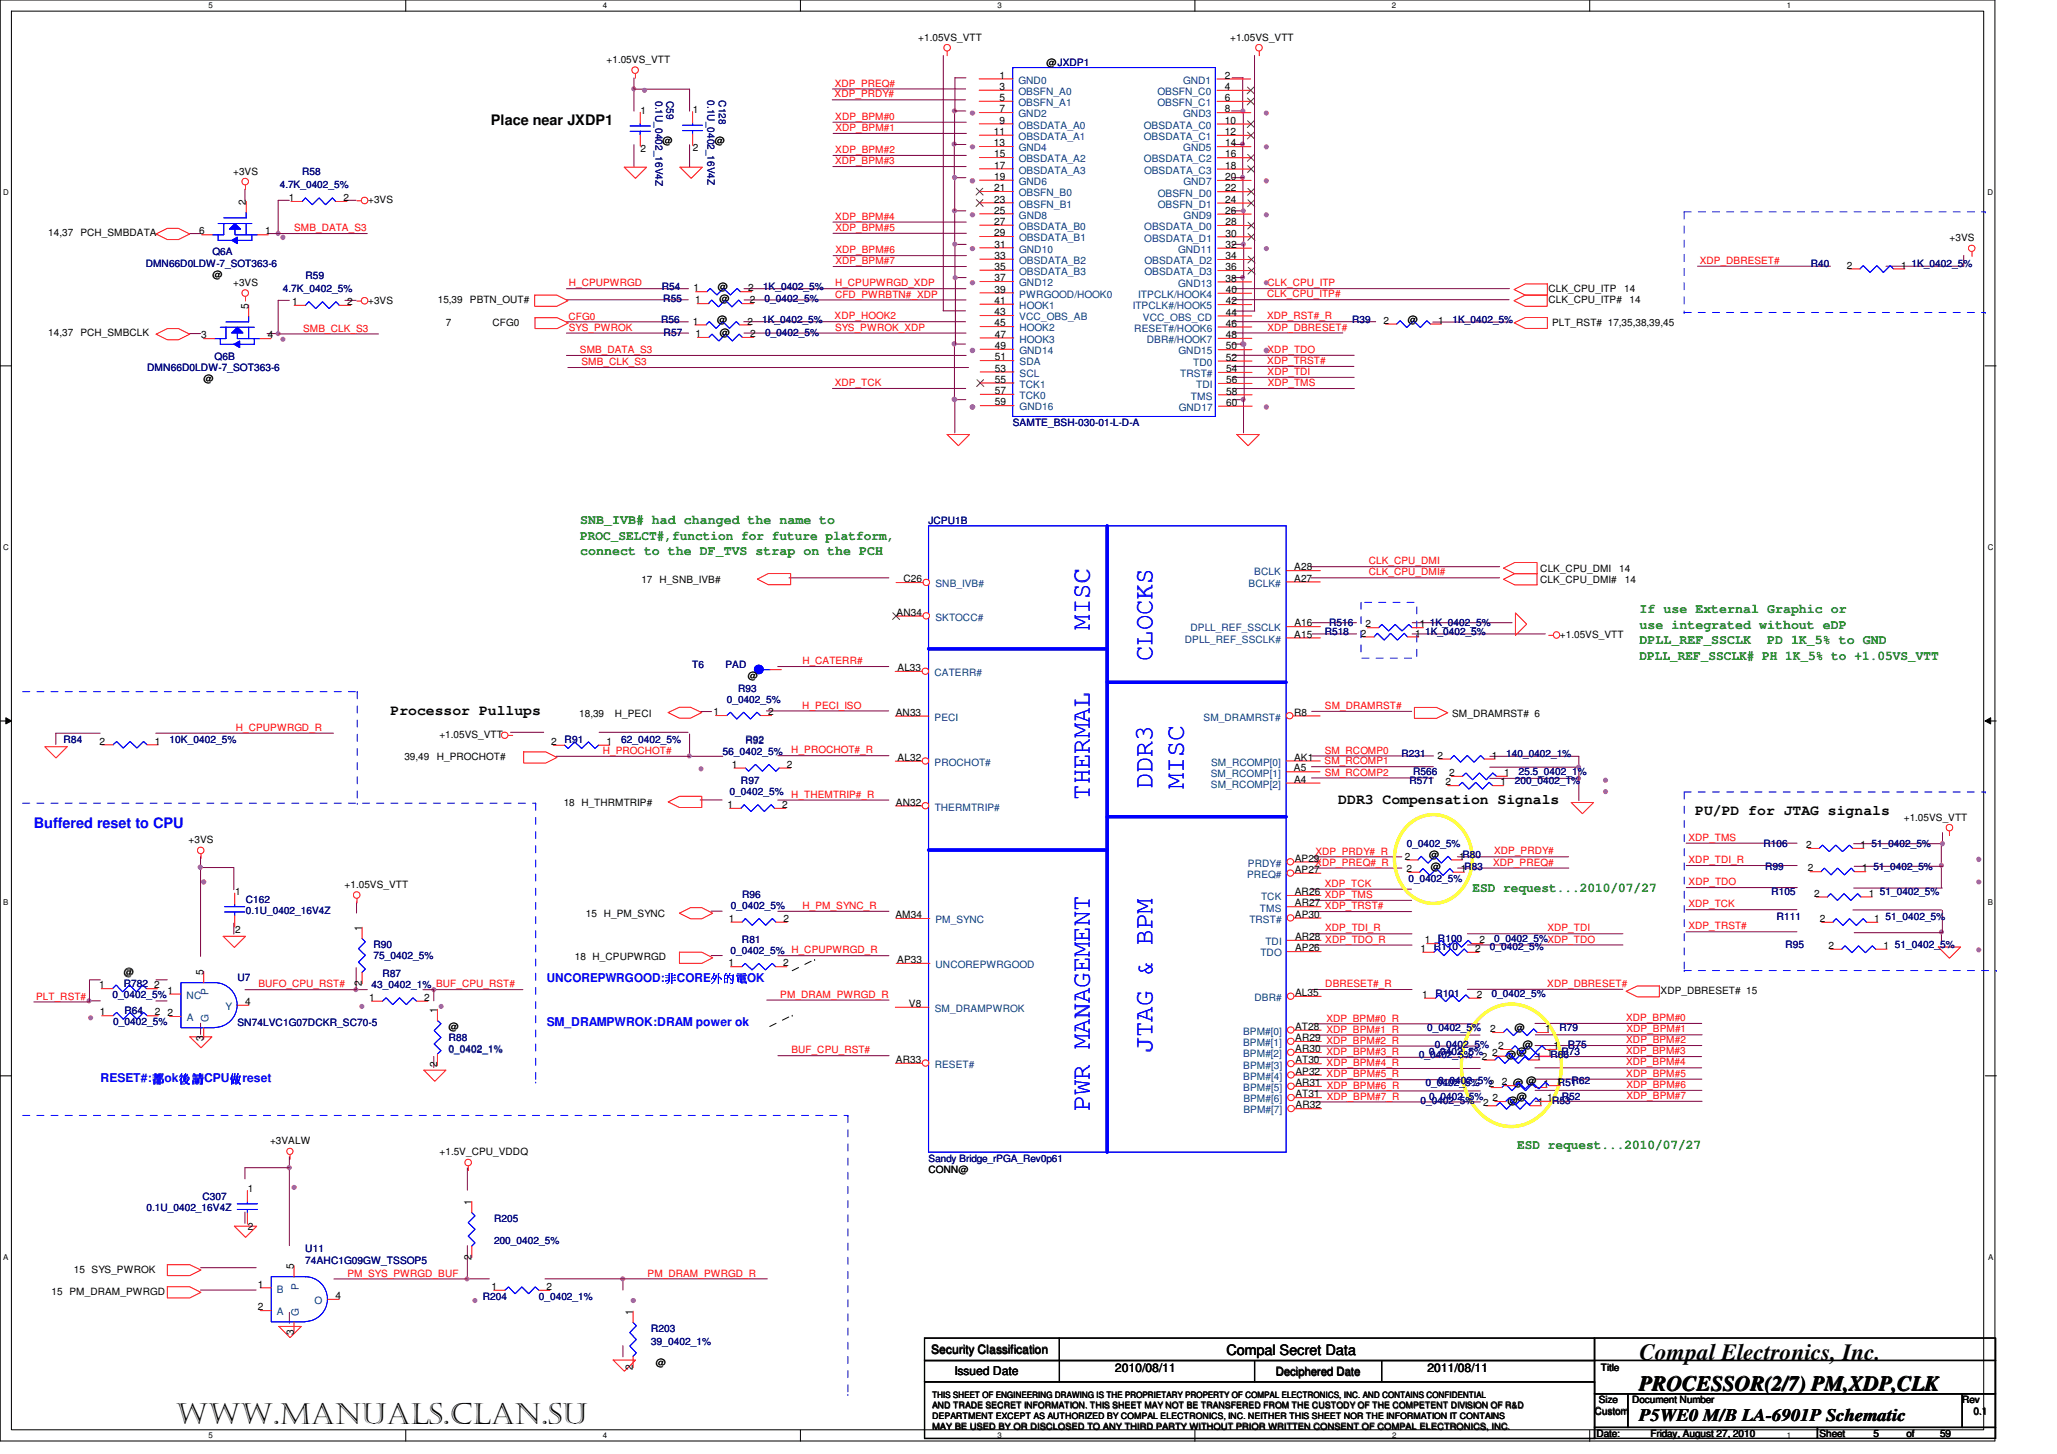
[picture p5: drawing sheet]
<svg xmlns="http://www.w3.org/2000/svg" width="297mm" height="210mm" viewBox="0 0 297 210" stroke-linecap="round" stroke-linejoin="round" font-family="sans-serif">
<defs><g id="words">
<text font-size="4.2" x="25.4" y="205.5">www.manuals.clan.su</text>
<g font-size="3.8" fill="#00f">
<text x="157.4" y="90.9" transform="rotate(-90 157.4 90.9)">MISC</text>
<text x="166.4" y="95.4" transform="rotate(-90 166.4 95.4)">CLOCKS</text>
<text x="166.4" y="113.8" transform="rotate(-90 166.4 113.8)">DDR3</text>
<text x="171" y="113.8" transform="rotate(-90 171 113.8)">MISC</text>
<text x="157.4" y="115.5" transform="rotate(-90 157.4 115.5)">THERMAL</text>
<text x="166.4" y="152" transform="rotate(-90 166.4 152)">JTAG &amp; BPM</text>
<text x="157.4" y="160.4" transform="rotate(-90 157.4 160.4)">PWR MANAGEMENT</text>
</g>
<text font-size="3.4" x="236.7" y="196.3">Compal Electronics, Inc.</text>
<text font-size="3" x="236.7" y="200.7">PROCESSOR(2/7) PM,XDP,CLK</text>
<text font-size="2.6" x="236.7" y="205.1">P5WE0 M/B LA-6901P Schematic</text>
<g font-size="2.1">
<text x="70.9" y="18">Place near JXDP1</text>
<text x="56.4" y="103.2">Processor Pullups</text>
<text x="193.3" y="116">DDR3 Compensation Signals</text>
<text x="244.8" y="117.7">PU/PD for JTAG signals</text>
<text x="177.1" y="195.6">Compal Secret Data</text>
</g>
<text font-size="2.1" fill="#00f" x="4.9" y="119.5">Buffered reset to CPU</text>
<g font-size="1.9" fill="#008000">
<text x="83.8" y="75.7">SNB_IVB# had changed the name to</text>
<text x="83.8" y="77.9">PROC_SELCT#,function for future platform,</text>
<text x="83.8" y="80.1">connect to the DF_TVS strap on the PCH</text>
<text x="236.8" y="88.6">If use External Graphic or</text>
<text x="236.8" y="90.8">use integrated without eDP</text>
<text x="236.8" y="93">DPLL_REF_SSCLK</text>
<text x="236.8" y="95.2">DPLL_REF_SSCLK# PH 1K_5% to +1.05VS_VTT</text>
<text x="255.2" y="93">PD 1K_5% to GND</text>
<text x="212.6" y="128.8">ESD request...2010/07/27</text>
<text x="219.1" y="165.9">ESD request...2010/07/27</text>
</g>
<g font-size="1.7" fill="#00f">
<text x="78.9" y="141.7">UNCOREPWRGOOD:非CORE外外外OK</text>
<text x="78.9" y="148.2">SM_DRAMPWROK:DRAM power ok</text>
<text x="14.5" y="156.2">RESET#:都ok後後CPU做reset</text>
</g>
<g font-size="1.7">
<text x="134.5" y="195.4">Security Classification</text>
<text x="137.8" y="198.5">Issued Date</text>
<text x="161" y="198">2010/08/11</text>
<text x="184.2" y="198.6">Deciphered Date</text>
<text x="206.1" y="198">2011/08/11</text>
</g>
<g font-size="1.5">
<text x="144.3" y="11.3">1</text>
<text x="151.1" y="9.5">@JXDP1</text>
<text x="176.9" y="11.4">2</text>
<text x="92.5" y="16.4">1</text>
<text x="100.1" y="16.3">1</text>
<text x="144.3" y="13">3</text>
<text x="144.3" y="14.6">5</text>
<text x="144.3" y="16.2">7</text>
<text x="144.3" y="17.8">9</text>
<text x="176.9" y="13">4</text>
<text x="176.9" y="14.6">6</text>
<text x="176.9" y="16.2">8</text>
<text x="176.9" y="17.9">10</text>
<text x="92.5" y="22">2</text>
<text x="95.7" y="20.8">@</text>
<text x="100.1" y="21.8">2</text>
<text x="143.5" y="19.5">11</text>
<text x="143.5" y="21.1">13</text>
<text x="143.5" y="22.7">15</text>
<text x="176.9" y="19.5">12</text>
<text x="176.9" y="21.1">14</text>
<text x="176.9" y="22.7">16</text>
<text x="35.5" y="29.5" transform="rotate(-90 35.5 29.5)">2</text>
<text x="41.7" y="29">1</text>
<text x="49.6" y="29">2</text>
<text x="143.5" y="24.3">17</text>
<text x="143.6" y="26">19</text>
<text x="143.6" y="27.6">21</text>
<text x="143.6" y="29.2">23</text>
<text x="176.9" y="24.4">18</text>
<text x="176.9" y="26">20</text>
<text x="176.9" y="27.6">22</text>
<text x="176.9" y="29.3">24</text>
<text x="28.8" y="33.9">6</text>
<text x="38.3" y="33.9">1</text>
<text x="143.6" y="30.8">25</text>
<text x="143.6" y="32.5">27</text>
<text x="143.6" y="34.1">29</text>
<text x="143.6" y="35.7">31</text>
<text x="176.9" y="30.9">26</text>
<text x="176.9" y="32.5">28</text>
<text x="177" y="34.1">30</text>
<text x="177" y="35.8">32</text>
<text x="30.7" y="40.1">@</text>
<text x="103.7" y="41.9">@</text>
<text x="143.6" y="37.4">33</text>
<text x="143.6" y="39">35</text>
<text x="143.6" y="40.6">37</text>
<text x="177" y="37.4">34</text>
<text x="177" y="39">36</text>
<text x="177" y="40.7">38</text>
<text x="266.7" y="38.8">2</text>
<text x="274.6" y="38.8">1</text>
<text x="35.9" y="44.5" transform="rotate(-90 35.9 44.5)">5</text>
<text x="42.2" y="44">1</text>
<text x="50.1" y="44">2</text>
<text x="100" y="46.9">1</text>
<text x="100.2" y="42.1">1</text>
<text x="100.4" y="43.8">1</text>
<text x="103.5" y="46.7">@</text>
<text x="103.9" y="43.6">@</text>
<text x="107.9" y="46.9">2</text>
<text x="108" y="42.1">2</text>
<text x="108.3" y="43.8">2</text>
<text x="143.6" y="42.2">39</text>
<text x="143.6" y="43.9">41</text>
<text x="143.6" y="45.5">43</text>
<text x="143.6" y="47.1">45</text>
<text x="177" y="42.3">40</text>
<text x="177" y="43.9">42</text>
<text x="177" y="45.6">44</text>
<text x="177" y="47.2">46</text>
<text x="199.8" y="46.7">2</text>
<text x="203.3" y="46.6">@</text>
<text x="207.7" y="46.7">1</text>
<text x="29.1" y="48.8">3</text>
<text x="38.7" y="48.8">4</text>
<text x="100.4" y="48.7">1</text>
<text x="103.9" y="48.5">@</text>
<text x="108.3" y="48.7">2</text>
<text x="143.6" y="48.7">47</text>
<text x="143.6" y="50.4">49</text>
<text x="143.6" y="52">51</text>
<text x="143.7" y="53.7">53</text>
<text x="177" y="48.8">48</text>
<text x="177" y="50.4">50</text>
<text x="177" y="52.1">52</text>
<text x="177" y="53.7">54</text>
<text x="29.4" y="55.2">@</text>
<text x="143.7" y="55.2">55</text>
<text x="143.7" y="56.9">57</text>
<text x="143.7" y="58.5">59</text>
<text x="177.1" y="55.3">56</text>
<text x="177.1" y="57">58</text>
<text x="177.1" y="58.6">60</text>
<text x="186.9" y="84">A27</text>
<text x="186.9" y="82.3">A28</text>
<text x="129.5" y="88.9">AN34</text>
<text x="130.5" y="84.1">C26</text>
<text x="186.9" y="92">A15</text>
<text x="186.9" y="90.4">A16</text>
<text x="196.5" y="91.9">2</text>
<text x="197.2" y="90.6">2</text>
<text x="204.4" y="91.9">1</text>
<text x="205" y="90.6">1</text>
<text x="129.6" y="96.9">AL33</text>
<text x="14.4" y="107.5">2</text>
<text x="22.4" y="107.5">1</text>
<text x="79.6" y="107.5">2</text>
<text x="87.6" y="107.5">1</text>
<text x="103" y="103.3">1</text>
<text x="110.9" y="103.3">2</text>
<text x="129.4" y="103.3">AN33</text>
<text x="186.9" y="103.3">R8</text>
<text x="105.7" y="110.8">1</text>
<text x="113.6" y="110.8">2</text>
<text x="129.6" y="109.8">AL32</text>
<text x="186.9" y="111.4">A5</text>
<text x="186.9" y="113">A4</text>
<text x="186.9" y="109.8">AK1</text>
<text x="208.7" y="113.4">2</text>
<text x="209.3" y="112">2</text>
<text x="216.7" y="113.4">1</text>
<text x="217.2" y="112">1</text>
<text x="105.1" y="116.7">1</text>
<text x="113" y="116.7">2</text>
<text x="129.4" y="116.3">AN32</text>
<text x="187" y="124.4">AP29</text>
<text x="203.1" y="125.9">2</text>
<text x="206.6" y="125.6">@</text>
<text x="211" y="125.9">1R83</text>
<text x="261.1" y="125.8">2</text>
<text x="268.9" y="125.8">1</text>
<text x="187" y="126">AP27</text>
<text x="187" y="129.2">AR26</text>
<text x="187" y="130.9">AR27</text>
<text x="262" y="129.5">2</text>
<text x="269.9" y="129.4">1</text>
<text x="52.2" y="134.4" transform="rotate(-90 52.2 134.4)">1</text>
<text x="105.2" y="133.1">1</text>
<text x="113.2" y="133.1">2</text>
<text x="129.3" y="132.6">AM34</text>
<text x="187" y="132.5">AP30</text>
<text x="187" y="135.7">AR28</text>
<text x="187" y="137.3">AP26</text>
<text x="205.1" y="137.4">1</text>
<text x="205.7" y="136.2">1</text>
<text x="213" y="137.4">2</text>
<text x="213.6" y="136.2">2</text>
<text x="262.8" y="133.1">2</text>
<text x="264.1" y="137">2</text>
<text x="270.7" y="133.1">1</text>
<text x="272" y="137">1</text>
<text x="14.3" y="142.7">1</text>
<text x="17.9" y="140.8">@</text>
<text x="22.3" y="142.7">2</text>
<text x="24.2" y="143.5">1</text>
<text x="29.4" y="140.8" transform="rotate(-90 29.4 140.8)">5</text>
<text x="52.2" y="142.3" transform="rotate(-90 52.2 142.3)">2</text>
<text x="105.2" y="139.5">1</text>
<text x="113.1" y="139.5">2</text>
<text x="129.6" y="139">AP33</text>
<text x="187" y="143.8">AL35</text>
<text x="14.4" y="146.6">1</text>
<text x="22.4" y="146.6">2</text>
<text x="24.2" y="146.7">2</text>
<text x="35.4" y="145.1">4</text>
<text x="53.3" y="144.5">1</text>
<text x="61.3" y="144.5">2</text>
<text x="63.1" y="146.2" transform="rotate(-90 63.1 146.2)">1</text>
<text x="64.8" y="148.7">@</text>
<text x="131.3" y="145.4">V8</text>
<text x="187" y="148.7">AT28</text>
<text x="205.4" y="144.1">1</text>
<text x="213.3" y="144.1">2</text>
<text x="215.2" y="149">2</text>
<text x="218.7" y="148.8">@</text>
<text x="223.1" y="149">1</text>
<text x="29.4" y="150.3" transform="rotate(-90 29.4 150.3)">3</text>
<text x="63.1" y="154.1" transform="rotate(-90 63.1 154.1)">2</text>
<text x="129.4" y="153.5">AR33</text>
<text x="187" y="150.3">AR29 XDP_BPM#2_R</text>
<text x="187" y="151.9">AR30</text>
<text x="187.1" y="153.5">AT30</text>
<text x="187.1" y="155.2">AP32</text>
<text x="215.5" y="152.4">2</text>
<text x="216.4" y="151.5">2</text>
<text x="219" y="152.2">@</text>
<text x="219.9" y="151.2">@</text>
<text x="223.4" y="152.4">1R66</text>
<text x="224.3" y="151.5">1</text>
<text x="187.1" y="156.8">AR31</text>
<text x="187.1" y="158.4">AT31 XDP_BPM#7_R</text>
<text x="187.1" y="160">AR32</text>
<text x="214.2" y="159.6">2</text>
<text x="215" y="157">2</text>
<text x="215.5" y="159">2</text>
<text x="216.8" y="156.7">2 @ @ 1</text>
<text x="217.7" y="159.4">@</text>
<text x="219" y="158.7">@</text>
<text x="222.1" y="159.6">1</text>
<text x="223.4" y="159">1</text>
<text x="224.8" y="156.7">1</text>
<text x="35.8" y="172.1">1</text>
<text x="68.1" y="174" transform="rotate(-90 68.1 174)">1</text>
<text x="134.1" y="169.3">CONN@</text>
<text x="35.8" y="177.6">2</text>
<text x="37.2" y="185.9">1</text>
<text x="42.4" y="183.2" transform="rotate(-90 42.4 183.2)">5</text>
<text x="68.1" y="181.9" transform="rotate(-90 68.1 181.9)">2</text>
<text x="37.2" y="189.2">2</text>
<text x="48.5" y="187.5">4</text>
<text x="71" y="186.2">1</text>
<text x="78.9" y="186.2">2</text>
<text x="91.4" y="189.8" transform="rotate(-90 91.4 189.8)">1</text>
<text x="42.4" y="192.8" transform="rotate(-90 42.4 192.8)">3</text>
<text x="91.4" y="197.7" transform="rotate(-90 91.4 197.7)">2</text>
<text x="94.7" y="197.2">@</text>
</g>
<g font-size="1.5" fill="#000080">
<text x="94.6" y="14.6" transform="rotate(90 94.6 14.6)">0.1U_0402_16V4Z</text>
<text x="96.3" y="14.6" transform="rotate(90 96.3 14.6)">C59</text>
<text x="40.4" y="27.2">4.7K_0402_5%</text>
<text x="43.6" y="25.3">R58</text>
<text x="21" y="38.5">DMN66D0LDW-7_SOT363-6</text>
<text x="30.7" y="36.9">Q6A</text>
<text x="44.1" y="40.2">R59</text>
<text x="95.6" y="41.9">R54</text>
<text x="110.2" y="41.9">1K_0402_5%</text>
<text x="261.5" y="38.6">R40</text>
<text x="276" y="38.6">1K_0402_5%</text>
<text x="40.8" y="42.2">4.7K_0402_5%</text>
<text x="95.5" y="46.7">R56</text>
<text x="95.8" y="43.6">R55</text>
<text x="110" y="46.7">1K_0402_5%</text>
<text x="110.4" y="43.6">0_0402_5%</text>
<text x="195.2" y="46.6">R39</text>
<text x="209.8" y="46.6">1K_0402_5%</text>
<text x="21.2" y="53.5">DMN66D0LDW-7_SOT363-6</text>
<text x="31" y="51.9">Q6B</text>
<text x="95.8" y="48.5">R57</text>
<text x="110.5" y="48.5">0_0402_5%</text>
<text x="146.2" y="61.5">SAMTE_BSH-030-01-L-D-A</text>
<text x="134.1" y="75.6">JCPU1B</text>
<text x="191.3" y="91.7">R518</text>
<text x="191.9" y="90.4">R516</text>
<text x="205.8" y="91.7">1K_0402_5%</text>
<text x="206.5" y="90.4">1K_0402_5%</text>
<text x="105" y="101.5">0_0402_5%</text>
<text x="106.6" y="99.8">R93</text>
<text x="9.2" y="107.3">R84</text>
<text x="24.5" y="107.3">10K_0402_5%</text>
<text x="81.5" y="107.3">R91</text>
<text x="89.7" y="107.3">62_0402_5%</text>
<text x="107.6" y="107.3">R92</text>
<text x="104.4" y="109">56_0402_5%</text>
<text x="107" y="113.2">R97</text>
<text x="203.5" y="113.1">R571</text>
<text x="204" y="111.8">R566</text>
<text x="218.8" y="113.1">200_0402_1%</text>
<text x="219.3" y="111.8">25.5_0402_1%</text>
<text x="105.4" y="114.8">0_0402_5%</text>
<text x="254.9" y="125.6">R99</text>
<text x="270.5" y="125.6">51_0402_5%</text>
<text x="105.5" y="131.2">0_0402_5%</text>
<text x="107.2" y="129.6">R96</text>
<text x="203.4" y="127.3">0_0402_5%</text>
<text x="255.8" y="129.2">R105</text>
<text x="271.5" y="129.2">51_0402_5%</text>
<text x="53.9" y="136.9">R90</text>
<text x="105.5" y="137.7">0_0402_5% H_CPUPWRGD_R</text>
<text x="107.1" y="136.1">R81</text>
<text x="207.1" y="137.2">R110</text>
<text x="207.6" y="136">R100</text>
<text x="215.1" y="137.2">0_0402_5%</text>
<text x="215.8" y="136">0_0402_5%XDP_TDO</text>
<text x="256.6" y="132.9">R111</text>
<text x="257.8" y="136.8">R95</text>
<text x="272.3" y="132.9">51_0402_5%</text>
<text x="273.6" y="136.8">51_0402_5%</text>
<text x="17.9" y="142.5">R782</text>
<text x="34.3" y="141.6">U7</text>
<text x="53.7" y="142.7">43_0402_1% BUF_CPU_RST#</text>
<text x="53.9" y="138.5">75_0402_5%</text>
<text x="55.2" y="141">R87</text>
<text x="207.3" y="143.9">R101</text>
<text x="215.4" y="143.9">0_0402_5%</text>
<text x="16.3" y="144.1">0_0402_5%</text>
<text x="16.3" y="148">0_0402_5%</text>
<text x="18" y="146.4">R64</text>
<text x="34.3" y="148.1">SN74LVC1G07DCKR_SC70-5</text>
<text x="206.1" y="148.8">0_0402_5%</text>
<text x="225.2" y="148.8">R79</text>
<text x="64.8" y="150.3">R88</text>
<text x="64.8" y="151.9">0_0402_1%</text>
<text x="206.3" y="152.2">0_0402_5%</text>
<text x="207.2" y="151.2">0_0402_5%</text>
<text x="225.5" y="152.2">R73</text>
<text x="226.4" y="151.2">R75</text>
<text x="205.1" y="159.4">0_0402_5%</text>
<text x="205.9" y="156.7">0_0402_5%</text>
<text x="206.4" y="158.7">0_0402_5%</text>
<text x="207.7" y="156.5">0_0402_5%</text>
<text x="224.1" y="159.4">R53</text>
<text x="225" y="156.7">R51</text>
<text x="225.5" y="158.7">R52</text>
<text x="226.9" y="156.5">R62</text>
<text x="134.1" y="167.7">Sandy Bridge_rPGA_Rev0p61</text>
<text x="29.2" y="173.2">C307</text>
<text x="21.1" y="174.9">0.1U_0402_16V4Z</text>
<text x="71.3" y="176.4">R205</text>
<text x="71.3" y="179.6">200_0402_5%</text>
<text x="44.1" y="180.8">U11</text>
<text x="44.1" y="182.4">74AHC1G09GW_TSSOP5</text>
<text x="69.7" y="187.6">R204</text>
<text x="77.8" y="187.6">0_0402_1%</text>
<text x="94" y="192.3">R203</text>
<text x="94" y="194.2">39_0402_1%</text>
</g>
<g font-size="1.5" fill="#004080">
<text x="147.1" y="12.1">GND0</text>
<text x="147.1" y="13.7">OBSFN_A0</text>
<text x="147.1" y="15.3">OBSFN_A1</text>
<text x="147.1" y="16.9">GND2</text>
<text x="167.1" y="13.7">OBSFN_C0</text>
<text x="167.1" y="15.3">OBSFN_C1</text>
<text x="170.8" y="12.1">GND1</text>
<text x="170.9" y="17">GND3</text>
<text x="147.1" y="18.6">OBSDATA_A0</text>
<text x="147.1" y="20.2">OBSDATA_A1</text>
<text x="147.1" y="21.8">GND4</text>
<text x="147.1" y="23.4">OBSDATA_A2</text>
<text x="165.2" y="18.6">OBSDATA_C0</text>
<text x="165.2" y="20.2">OBSDATA_C1</text>
<text x="165.2" y="23.5">OBSDATA_C2</text>
<text x="170.9" y="21.9">GND5</text>
<text x="147.1" y="25.1">OBSDATA_A3</text>
<text x="147.1" y="26.7">GND6</text>
<text x="147.1" y="28.3">OBSFN_B0</text>
<text x="147.1" y="30">OBSFN_B1</text>
<text x="165.2" y="25.1">OBSDATA_C3</text>
<text x="167.2" y="28.4">OBSFN_D0</text>
<text x="170.9" y="26.7">GND7</text>
<text x="147.1" y="31.6">GND8</text>
<text x="147.1" y="33.2">OBSDATA_B0</text>
<text x="147.2" y="34.8">OBSDATA_B1</text>
<text x="165.2" y="33.2">OBSDATA_D0</text>
<text x="165.2" y="34.9">OBSDATA_D1</text>
<text x="167.2" y="30">OBSFN_D1</text>
<text x="170.9" y="31.6">GND9</text>
<text x="147.2" y="36.5">GND10</text>
<text x="147.2" y="38.1">OBSDATA_B2</text>
<text x="147.2" y="39.7">OBSDATA_B3</text>
<text x="147.2" y="41.3">GND12</text>
<text x="165.3" y="38.2">OBSDATA_D2</text>
<text x="165.3" y="39.7">OBSDATA_D3</text>
<text x="170.1" y="36.5">GND11</text>
<text x="170.1" y="41.4">GND13</text>
<text x="147.2" y="43">PWRGOOD/HOOK0</text>
<text x="147.2" y="44.6">HOOK1</text>
<text x="147.2" y="46.2">VCC_OBS_AB</text>
<text x="147.2" y="47.8">HOOK2</text>
<text x="163.6" y="44.7">ITPCLK#/HOOK5</text>
<text x="163.8" y="47.9">RESET#/HOOK6</text>
<text x="164.4" y="43">ITPCLK/HOOK4</text>
<text x="165" y="46.3">VCC_OBS_CD</text>
<text x="147.2" y="49.5">HOOK3</text>
<text x="147.2" y="51.1">GND14</text>
<text x="147.2" y="52.7">SDA</text>
<text x="165.6" y="49.5">DBR#/HOOK7</text>
<text x="170.2" y="51.2">GND15</text>
<text x="172.3" y="52.8">TD0</text>
<text x="147.2" y="54.4">SCL</text>
<text x="147.2" y="56">TCK1</text>
<text x="147.2" y="57.6">TCK0</text>
<text x="147.2" y="59.3">GND16</text>
<text x="170.2" y="59.3">GND17</text>
<text x="170.4" y="54.5">TRST#</text>
<text x="172" y="57.7">TMS</text>
<text x="172.7" y="56">TDI</text>
<text x="181.1" y="83.1">BCLK</text>
<text x="135.1" y="89.6">SKTOCC#</text>
<text x="135.1" y="84.8">SNB_IVB#</text>
<text x="180.3" y="84.7">BCLK#</text>
<text x="171.1" y="92.8">DPLL_REF_SSCLK#</text>
<text x="171.9" y="91.1">DPLL_REF_SSCLK</text>
<text x="135" y="97.6">CATERR#</text>
<text x="135" y="104.1">PECI</text>
<text x="173.8" y="104">SM_DRAMRST#</text>
<text x="135" y="110.6">PROCHOT#</text>
<text x="174.9" y="112.1">SM_RCOMP[1]</text>
<text x="174.9" y="113.7">SM_RCOMP[2]</text>
<text x="174.9" y="110.5">SM_RCOMP[0]</text>
<text x="135" y="117">THERMTRIP#</text>
<text x="180.2" y="125.1">PRDY#</text>
<text x="180.1" y="126.7">PREQ#</text>
<text x="181.9" y="131.6">TMS</text>
<text x="182.1" y="130">TCK</text>
<text x="135.1" y="133.3">PM_SYNC</text>
<text x="180.4" y="133.2">TRST#</text>
<text x="182.7" y="136.4">TDI</text>
<text x="30.1" y="143.7" transform="rotate(-90 30.1 143.7)">P</text>
<text x="135.1" y="139.8">UNCOREPWRGOOD</text>
<text x="182" y="138.1">TDO</text>
<text x="27" y="144.2">NC</text>
<text x="27" y="147.4">A</text>
<text x="30.1" y="147.6" transform="rotate(-90 30.1 147.6)">G</text>
<text x="32.6" y="145.8">Y</text>
<text x="135" y="146.1">SM_DRAMPWROK</text>
<text x="179.5" y="149.4">BPM#[0]</text>
<text x="181.2" y="144.5">DBR#</text>
<text x="135" y="154.2">RESET#</text>
<text x="179.5" y="151">BPM#[1]</text>
<text x="179.5" y="152.6">BPM#[2]</text>
<text x="179.5" y="154.3">BPM#[3]</text>
<text x="179.5" y="155.9">BPM#[4]</text>
<text x="179.5" y="157.5">BPM#[5]</text>
<text x="179.5" y="159.1">BPM#[6]</text>
<text x="179.6" y="160.7">BPM#[7]</text>
<text x="40" y="186.6">B</text>
<text x="40" y="189.9">A</text>
<text x="43.1" y="190" transform="rotate(-90 43.1 190)">G</text>
<text x="43.1" y="186.2" transform="rotate(-90 43.1 186.2)">P</text>
<text x="45.4" y="188.3">O</text>
</g>
<g font-size="1.4">
<text x="132.6" y="5.9">+1.05VS_VTT</text>
<text x="177.6" y="5.9">+1.05VS_VTT</text>
<text x="87.6" y="9.1">+1.05VS_VTT</text>
<text x="103.2" y="20.7">@</text>
<text x="33.7" y="25.2">+3VS</text>
<text x="53.2" y="29.4">+3VS</text>
<text x="7" y="34">14,37</text>
<text x="11.6" y="34">PCH_SMBDATA</text>
<text x="281.5" y="34.8">+3VS</text>
<text x="33.7" y="41.3">+3VS</text>
<text x="53.2" y="43.8">+3VS</text>
<text x="63.2" y="43.8">15,39</text>
<text x="64.4" y="47.1">7</text>
<text x="67.9" y="43.8">PBTN_OUT#</text>
<text x="71.1" y="47.1">CFG0</text>
<text x="223.6" y="43.8">CLK_CPU_ITP#</text>
<text x="223.6" y="42.2">CLK_CPU_ITP</text>
<text x="224.1" y="47">PLT_RST# 17,35,38,39,45</text>
<text x="234.5" y="42.2">14</text>
<text x="235.3" y="43.8">14</text>
<text x="7" y="48.5">14,37</text>
<text x="11.6" y="48.5">PCH_SMBCLK</text>
<text x="222.4" y="82.6">CLK_CPU_DMI</text>
<text x="233.8" y="82.6">14</text>
<text x="92.6" y="84.2">17 H_SNB_IVB#</text>
<text x="222.4" y="84.2">CLK_CPU_DMI#</text>
<text x="234.6" y="84.2">14</text>
<text x="225.3" y="92.1">+1.05VS_VTT</text>
<text x="108" y="98">@</text>
<text x="63.4" y="106.6">+1.05VS_VTT</text>
<text x="83.6" y="103.5">18,39</text>
<text x="88.8" y="103.5">H_PECI</text>
<text x="209.7" y="103.5">SM_DRAMRST# 6</text>
<text x="58.4" y="109.7">39,49</text>
<text x="63.1" y="109.7">H_PROCHOT#</text>
<text x="207.6" y="109.5">2</text>
<text x="215.4" y="109.5">1</text>
<text x="81.4" y="116.3">18 H_THRMTRIP#</text>
<text x="274.9" y="118.5">+1.05VS_VTT</text>
<text x="27.2" y="121.8">+3VS</text>
<text x="202.9" y="124.1">2</text>
<text x="206.4" y="123.9">@</text>
<text x="210.7" y="124.1">1R80</text>
<text x="260.8" y="122.4">2</text>
<text x="268.7" y="122.4">1</text>
<text x="33.9" y="129.1">1</text>
<text x="49.8" y="128.2">+1.05VS_VTT</text>
<text x="33.9" y="134.7">2</text>
<text x="84.6" y="132.4">15 H_PM_SYNC</text>
<text x="83" y="138.7">18 H_CPUPWRGD</text>
<text x="239.8" y="143.5">XDP_DBRESET# 15</text>
<text x="214" y="153">2</text>
<text x="217.5" y="152.8">@</text>
<text x="221.8" y="153">1</text>
<text x="39" y="165.2">+3VALW</text>
<text x="63.5" y="166.8">+1.5V_CPU_VDDQ</text>
<text x="10.7" y="183.8">15 SYS_PWROK</text>
<text x="7.4" y="187">15 PM_DRAM_PWRGD</text>
<text x="231.1" y="197.9">Title</text>
<text x="230.8" y="202.5">Size</text>
<text x="235.6" y="202.5">Document Number</text>
<text x="283.3" y="202.5">Rev</text>
<text x="230.2" y="204.2">Custom</text>
<text x="230.5" y="207.4">Date:</text>
<text x="238.3" y="207.4">Friday, August 27, 2010</text>
<text x="262.7" y="207.4">Sheet</text>
<text x="270.5" y="207.4">5</text>
<text x="275.3" y="207.4">of</text>
<text x="280.1" y="207.4">59</text>
<text x="285" y="204.2">0.1</text>
</g>
<g font-size="1.4" fill="#000080">
<text x="102.2" y="14.5" transform="rotate(90 102.2 14.5)">0.1U_0402_16V4Z</text>
<text x="103.8" y="14.5" transform="rotate(90 103.8 14.5)">C128</text>
<text x="99.9" y="96.4">T6</text>
<text x="104.8" y="96.4">PAD</text>
<text x="202.4" y="109.3">R231</text>
<text x="217.5" y="109.3">140_0402_1%</text>
<text x="203.1" y="122.3">0_0402_5%</text>
<text x="254.6" y="122.2">R106</text>
<text x="270.2" y="122.2">51_0402_5%</text>
<text x="35.5" y="130.3">C162</text>
<text x="35.5" y="131.9">0.1U_0402_16V4Z</text>
<text x="204.9" y="152.8">0_0402_5%</text>
</g>
<g font-size="1.4" fill="#f00">
<text x="120.5" y="14.1">XDP_PRDY#</text>
<text x="120.5" y="12.5">XDP_PREQ#</text>
<text x="120.6" y="17.3">XDP_BPM#0</text>
<text x="120.6" y="23.7">XDP_BPM#3</text>
<text x="120.6" y="22.1">XDP_BPM#2</text>
<text x="120.6" y="18.9">XDP_BPM#1</text>
<text x="42.5" y="33.4">SMB_DATA_S3</text>
<text x="120.6" y="31.7">XDP_BPM#4</text>
<text x="120.6" y="33.3">XDP_BPM#5</text>
<text x="82.1" y="41.3">H_CPUPWRGD</text>
<text x="120.6" y="41.3">H_CPUPWRGD_XDP</text>
<text x="120.6" y="36.6">XDP_BPM#6</text>
<text x="120.6" y="38.1">XDP_BPM#7</text>
<text x="183" y="41.3">CLK_CPU_ITP</text>
<text x="245.5" y="38.1">XDP_DBRESET#</text>
<text x="43.8" y="47.9">SMB_CLK_S3</text>
<text x="82.1" y="46.1">CFG0</text>
<text x="82.1" y="47.8">SYS_PWROK</text>
<text x="120.5" y="46.1">XDP_HOOK2</text>
<text x="120.6" y="47.7">SYS_PWROK_XDP</text>
<text x="120.6" y="43">CFD_PWRBTN#_XDP</text>
<text x="183" y="46.1">XDP_RST#_R</text>
<text x="183" y="42.9">CLK_CPU_ITP#</text>
<text x="183" y="47.7">XDP_DBRESET#</text>
<text x="83.7" y="51">SMB_DATA_S3</text>
<text x="84" y="52.7">SMB_CLK_S3</text>
<text x="183" y="52.6">XDP_TRST#</text>
<text x="183" y="51">XDP_TDO</text>
<text x="120.5" y="55.7">XDP_TCK</text>
<text x="183.1" y="54.1">XDP_TDI</text>
<text x="183.1" y="55.8">XDP_TMS</text>
<text x="197.7" y="83.1">CLK_CPU_DMI#</text>
<text x="197.7" y="81.5">CLK_CPU_DMI</text>
<text x="115.9" y="95.9">H_CATERR#</text>
<text x="34.1" y="105.5">H_CPUPWRGD_R</text>
<text x="115.9" y="102.3">H_PECI_ISO</text>
<text x="191.3" y="102.4">SM_DRAMRST#</text>
<text x="87.1" y="108.8">H_PROCHOT#</text>
<text x="114.3" y="108.8">H_PROCHOT#_R</text>
<text x="191.3" y="110.4">SM_RCOMP1</text>
<text x="191.3" y="112">SM_RCOMP2</text>
<text x="191.3" y="108.8">SM_RCOMP0</text>
<text x="114.3" y="115.2">H_THEMTRIP#_R</text>
<text x="189.9" y="125">XDP_PREQ#_R</text>
<text x="189.9" y="123.4">XDP_PRDY#_R</text>
<text x="215.6" y="125">XDP_PREQ#</text>
<text x="215.8" y="123.3">XDP_PRDY#</text>
<text x="243.8" y="121.4">XDP_TMS</text>
<text x="243.8" y="124.6">XDP_TDI_R</text>
<text x="115.9" y="131.2">H_PM_SYNC_R</text>
<text x="191.3" y="128">XDP_TCK</text>
<text x="191.3" y="129.6">XDP_TMS</text>
<text x="191.3" y="131.3">XDP_TRST#</text>
<text x="243.8" y="131">XDP_TCK</text>
<text x="243.8" y="127.8">XDP_TDO</text>
<text x="191.4" y="134.5">XDP_TDI_R</text>
<text x="191.4" y="136.1">XDP_TDO_R</text>
<text x="223.4" y="134.5">XDP_TDI</text>
<text x="243.8" y="134.2">XDP_TRST#</text>
<text x="37.3" y="142.5">BUFO_CPU_RST#</text>
<text x="191.4" y="142.5">DBRESET#_R</text>
<text x="223.4" y="142.5">XDP_DBRESET#</text>
<text x="5.2" y="144.3">PLT_RST#</text>
<text x="112.7" y="144">PM_DRAM_PWRGD_R</text>
<text x="191.5" y="147.5">XDP_BPM#0_R</text>
<text x="191.5" y="149.1">XDP_BPM#1_R</text>
<text x="234.8" y="147.4">XDP_BPM#0</text>
<text x="234.9" y="149.1">XDP_BPM#1</text>
<text x="114.3" y="152.1">BUF_CPU_RST#</text>
<text x="191.6" y="152.3">XDP_BPM#3_R</text>
<text x="191.6" y="153.9">XDP_BPM#4_R</text>
<text x="191.6" y="155.5">XDP_BPM#5_R</text>
<text x="234.8" y="152.2">XDP_BPM#3</text>
<text x="234.8" y="153.8">XDP_BPM#4</text>
<text x="234.8" y="150.6">XDP_BPM#2</text>
<text x="234.8" y="155.4">XDP_BPM#5</text>
<text x="191.6" y="157.2">XDP_BPM#6_R</text>
<text x="234.9" y="157.1">XDP_BPM#6</text>
<text x="234.9" y="158.6">XDP_BPM#7</text>
<text x="50.2" y="184.3">PM_SYS_PWRGD_BUF</text>
<text x="93.5" y="184.3">PM_DRAM_PWRGD_R</text>
</g>
<g font-size="1.3">
<text x="134.6" y="201.7">THIS SHEET OF ENGINEERING DRAWING IS THE PROPRIETARY PROPERTY OF COMPAL ELECTRONICS, INC. AND CONTAINS CONFIDENTIAL</text>
<text x="134.6" y="203.3">AND TRADE SECRET INFORMATION. THIS SHEET MAY NOT BE TRANSFERED FROM THE CUSTODY OF THE COMPETENT DIVISION OF R&amp;D</text>
<text x="134.6" y="204.8">DEPARTMENT EXCEPT AS AUTHORIZED BY COMPAL ELECTRONICS, INC. NEITHER THIS SHEET NOR THE INFORMATION IT CONTAINS</text>
<text x="134.6" y="206.3">MAY BE USED BY OR DISCLOSED TO ANY THIRD PARTY WITHOUT PRIOR WRITTEN CONSENT OF COMPAL ELECTRONICS, INC.</text>
</g>
<g font-size="1.1">
<text x="30.1" y="1.1">5</text>
<text x="87" y="1.1">4</text>
<text x="144" y="1.1">3</text>
<text x="201" y="1.1">2</text>
<text x="258" y="1.1">1</text>
<text x=".5" y="28.2">D</text>
<text x="287" y="28.2">D</text>
<text x=".5" y="79.4">C</text>
<text x="287" y="79.4">C</text>
<text x=".5" y="130.6">B</text>
<text x="287.1" y="130.6">B</text>
<text x=".5" y="181.9">A</text>
<text x="287.1" y="181.9">A</text>
<text x="30.1" y="207.6">5</text>
<text x="87" y="207.6">4</text>
<text x="144" y="207.6">3</text>
<text x="201" y="207.6">2</text>
<text x="258" y="207.6">1</text>
</g>
</g></defs>
<path d="M1.6 1.6h284.9v204.8h-284.9zM288.1 0h-288.1v208h288.1v-208" fill="none" stroke="#000" stroke-width=".14"/>
<g fill="#fff">
<path d="M30.1 .2h.6v1.2h-.6z"/>
<path d="M30.1 206.6h.6v1.2h-.6z"/>
</g>
<path d="M58.6 0v1.6M58.6 206.4v1.6" fill="none" stroke="#000" stroke-width=".14"/>
<g fill="#fff">
<path d="M87 .2h.6v1.2h-.6z"/>
<path d="M87 206.6h.6v1.2h-.6z"/>
</g>
<path d="M115.6 0v1.6M115.6 206.5v1.6" fill="none" stroke="#000" stroke-width=".14"/>
<g fill="#fff">
<path d="M144 .2h.6v1.2h-.6z"/>
<path d="M144 206.6h.6v1.2h-.6z"/>
</g>
<path d="M172.5 0v1.6M172.5 206.5v1.6" fill="none" stroke="#000" stroke-width=".14"/>
<g fill="#fff">
<path d="M201 .2h.6v1.2h-.6z"/>
<path d="M201 206.7h.6v1.1h-.6z"/>
</g>
<path d="M229.6 0v1.6M229.6 206.5v1.6" fill="none" stroke="#000" stroke-width=".14"/>
<g fill="#fff">
<path d="M258 .2h.6v1.2h-.6z"/>
<path d="M258 206.7h.6v1.1h-.6z"/>
<path d="M.5 27.2h.7v1.2h-.7z"/>
<path d="M287 27.2h.8v1.2h-.8z"/>
<path d="M.5 78.4h.7v1.2h-.7z"/>
<path d="M287.1 78.4h.7v1.2h-.7z"/>
</g>
<path d="M0 52.8h1.6M286.6 52.8h1.6" fill="none" stroke="#000" stroke-width=".14"/>
<g fill="#fff">
<path d="M.5 129.7h.7v1.1h-.7z"/>
<path d="M287.1 129.7h.7v1.1h-.7z"/>
</g>
<path d="M0 104.1h1.6M.8 103.6l.8 .5-.8 .4zM286.7 104.1h1.6M286.7 104.1l.8-.5v.9z" fill="none" stroke="#000" stroke-width=".14"/>
<path d="M.8 103.6l.8 .5-.8 .4zM286.7 104.1l.8-.5v.9z" fill="#000"/>
<g fill="#fff">
<path d="M.5 180.9h.7v1.2h-.7z"/>
<path d="M287.1 180.9h.7v1.2h-.7z"/>
</g>
<path d="M0 155.3h1.6M286.7 155.3h1.6" fill="none" stroke="#000" stroke-width=".14"/>
<path d="M73.7 105.7h4.8M86.5 105.7h12.9M243.5 131.3h16M243.5 134.5h16M243.5 121.7h16M243.5 125h16M243.5 128.1h16M280.3 121.7v6.4" fill="none" stroke="#800040" stroke-width=".14"/>
<circle cx="280.3" cy="124.9" r=".3" fill="#f0f"/>
<circle cx="280.3" cy="124.9" r=".3" fill="none" stroke="#f0f" stroke-width=".14"/>
<path d="M245.1 38.4h19.2M283.6 36.9v1.5h-11.3M280.4 134.5v1.7" fill="none" stroke="#800040" stroke-width=".14"/>
<circle cx="280.4" cy="134.5" r=".3" fill="#f0f"/>
<circle cx="280.4" cy="134.5" r=".3" fill="none" stroke="#f0f" stroke-width=".14"/>
<path d="M137.8 20.8v4.8M267.6 131.4h12.8" fill="none" stroke="#800040" stroke-width=".14"/>
<circle cx="137.8" cy="20.8" r=".31" fill="#f0f"/>
<circle cx="137.8" cy="20.8" r=".31" fill="none" stroke="#f0f" stroke-width=".14"/>
<path d="M177.8 16h1.7M179.5 20.8v4.8M137.8 49.7h1.6" fill="none" stroke="#800040" stroke-width=".14"/>
<circle cx="179.4" cy="20.8" r=".3" fill="#f0f"/>
<circle cx="179.4" cy="20.8" r=".3" fill="none" stroke="#f0f" stroke-width=".14"/>
<path d="M120.2 14.4h19.2M179.5 11.2v4.8M179.5 25.6v4.8M136.2 44.9h3.2M177.8 46.4h20.9M177.9 43.3h40" fill="none" stroke="#800040" stroke-width=".14"/>
<circle cx="179.4" cy="25.6" r=".31" fill="#f0f"/>
<circle cx="179.4" cy="25.6" r=".31" fill="none" stroke="#f0f" stroke-width=".14"/>
<path d="M179.5 40.1v9.6" fill="none" stroke="#800040" stroke-width=".14"/>
<circle cx="179.4" cy="49.6" r=".31" fill="#f0f"/>
<circle cx="179.4" cy="49.6" r=".31" fill="none" stroke="#f0f" stroke-width=".14"/>
<circle cx="179.4" cy="40" r=".3" fill="#f0f"/>
<circle cx="179.4" cy="40" r=".3" fill="none" stroke="#f0f" stroke-width=".14"/>
<path d="M136.2 8v36.9M107.4 46.4h32M137.8 49.7v8" fill="none" stroke="#800040" stroke-width=".14"/>
<circle cx="137.8" cy="57.7" r=".32" fill="#f0f"/>
<circle cx="137.8" cy="57.7" r=".32" fill="none" stroke="#f0f" stroke-width=".14"/>
<circle cx="137.8" cy="49.6" r=".32" fill="#f0f"/>
<circle cx="137.8" cy="49.6" r=".32" fill="none" stroke="#f0f" stroke-width=".14"/>
<path d="M120.2 12.8h19.2M137.8 16v4.9M137.8 30.4h1.7M81.8 43.3h17.6M120.2 56.1h19.3M177.9 52.9h17.6M177.9 49.7h1.6M177.9 48.1h16" fill="none" stroke="#800040" stroke-width=".14"/>
<circle cx="137.8" cy="16" r=".31" fill="#f0f"/>
<circle cx="137.8" cy="16" r=".31" fill="none" stroke="#f0f" stroke-width=".14"/>
<path d="M137.9 16h1.6M177.9 11.2h1.6M137.9 30.4v4.9M177.9 20.9h1.6M137.9 57.7h1.6M177.9 41.7h40.1M177.9 51.3h17.6M267.7 121.8h12.8" fill="none" stroke="#800040" stroke-width=".14"/>
<circle cx="137.8" cy="30.4" r=".31" fill="#f0f"/>
<circle cx="137.8" cy="30.4" r=".31" fill="none" stroke="#f0f" stroke-width=".14"/>
<path d="M179.5 16v4.9" fill="none" stroke="#800040" stroke-width=".14"/>
<circle cx="179.5" cy="16" r=".3" fill="#f0f"/>
<circle cx="179.5" cy="16" r=".3" fill="none" stroke="#f0f" stroke-width=".14"/>
<path d="M181.2 8v36.9M137.9 25.6h1.6M137.9 25.6v4.8M137.9 20.9h1.6M81.8 46.5h17.6M177.9 54.5h17.7M267.7 128.2h12.8M280.5 131.4v3.2" fill="none" stroke="#800040" stroke-width=".14"/>
<circle cx="137.8" cy="25.6" r=".32" fill="#f0f"/>
<circle cx="137.8" cy="25.6" r=".32" fill="none" stroke="#f0f" stroke-width=".14"/>
<path d="M137.9 11.2h1.6M177.9 30.4h1.7M137.9 57.7v4.8M177.9 56.1h17.7" fill="none" stroke="#800040" stroke-width=".14"/>
<circle cx="137.9" cy="57.7" r=".32" fill="#f0f"/>
<circle cx="137.9" cy="57.7" r=".32" fill="none" stroke="#f0f" stroke-width=".14"/>
<path d="M280.5 120.2v1.6" fill="none" stroke="#800040" stroke-width=".14"/>
<circle cx="280.5" cy="121.8" r=".31" fill="#f0f"/>
<circle cx="280.5" cy="121.8" r=".31" fill="none" stroke="#f0f" stroke-width=".14"/>
<path d="M177.9 57.7h1.7" fill="none" stroke="#800040" stroke-width=".14"/>
<circle cx="179.5" cy="57.7" r=".31" fill="#f0f"/>
<circle cx="179.5" cy="57.7" r=".31" fill="none" stroke="#f0f" stroke-width=".14"/>
<path d="M137.9 11.2v4.8M137.9 35.3h1.6M177.9 35.3h1.7M179.6 30.4v4.9M81.8 41.7h17.6M81.8 51.3h57.7M107.4 41.7h32.1M107.4 48.1h32.1M107.4 43.3h32.1M179.6 57.7v4.8M267.8 134.6h12.8" fill="none" stroke="#800040" stroke-width=".14"/>
<circle cx="179.5" cy="35.2" r=".3" fill="#f0f"/>
<circle cx="179.5" cy="35.2" r=".3" fill="none" stroke="#f0f" stroke-width=".14"/>
<circle cx="179.5" cy="30.4" r=".3" fill="#f0f"/>
<circle cx="179.5" cy="30.4" r=".3" fill="none" stroke="#f0f" stroke-width=".14"/>
<path d="M137.9 35.3v4.8" fill="none" stroke="#800040" stroke-width=".14"/>
<circle cx="137.9" cy="35.2" r=".31" fill="#f0f"/>
<circle cx="137.9" cy="35.2" r=".31" fill="none" stroke="#f0f" stroke-width=".14"/>
<g fill="none" stroke="#800040" stroke-width=".14">
<path d="M120.3 17.6h19.2M120.3 19.3h19.3M120.3 24h19.2M120.3 32.1h19.2M120.3 22.4h19.2M120.3 33.7h19.2M120.3 36.9h19.3M120.3 38.5h19.3M178 25.7h1.6M179.6 35.3v4.8h-1.6M81.8 48.1h17.6M137.9 40.1h1.6"/>
<path d="M138 40.1v9.6M178 44.9h3.2M206.9 46.5h11.2M14.5 105.9h-6.4v1.6M22.5 105.8h25.6M267.8 125.1h12.8"/>
</g>
<circle cx="137.9" cy="40.1" r=".31" fill="#f0f"/>
<circle cx="137.9" cy="40.1" r=".31" fill="none" stroke="#f0f" stroke-width=".14"/>
<path d="M179.7 49.7v8" fill="none" stroke="#800040" stroke-width=".14"/>
<circle cx="179.6" cy="49.7" r=".31" fill="#f0f"/>
<circle cx="179.6" cy="49.7" r=".31" fill="none" stroke="#f0f" stroke-width=".14"/>
<g fill="none" stroke="#800040" stroke-width=".14">
<path d="M112.3 96.2h16M113.9 83.4h14.5M189.3 83.4h27.3M189.3 81.8h27.3M189.5 89.9h6.4M189.5 91.5h6.4M203.9 89.9h14.5M203.9 91.5h19.3M99.6 109.2h4.8M101.1 115.5h3.2M101.2 102.7h1.6M110.7 102.6h17.6"/>
<path d="M112.3 115.5h16.1M112.3 109.1h16.1M189.4 110.7h17.6M189.4 112.3h17.6M189.4 109.1h17.6M189.4 102.7h14.5M215.1 109.2h12.9v1.6h-12.9M215.1 112.4h12.9M102.7 137.9h1.6M102.7 131.5h1.6M112.3 131.6h16.1M112.3 138h16.1"/>
<path d="M189.4 128.4h14.4M189.4 130h14.4M189.4 131.6h14.4M189.5 134.8h14.4M189.5 136.4h14.4M211.9 134.8h22.5M211.9 136.4h22.5M110.7 144.4h17.7M112.3 152.4h16.1M189.5 142.8h14.4M211.9 142.8h22.4"/>
</g>
<circle cx="228" cy="112.4" r=".3" fill="#f0f"/>
<circle cx="228" cy="112.4" r=".3" fill="none" stroke="#f0f" stroke-width=".14"/>
<path d="M228 110.8v4.8" fill="none" stroke="#800040" stroke-width=".14"/>
<circle cx="228" cy="110.7" r=".3" fill="#f0f"/>
<circle cx="228" cy="110.7" r=".3" fill="none" stroke="#f0f" stroke-width=".14"/>
<path d="M91.6 12.9v3.2" fill="none" stroke="#800040" stroke-width=".14"/>
<circle cx="91.5" cy="12.8" r=".3" fill="#f0f"/>
<circle cx="91.5" cy="12.8" r=".3" fill="none" stroke="#f0f" stroke-width=".14"/>
<path d="M91.6 11.3v1.6h8v3.2M40.2 28.9v4.8M91.6 20.9v3.2M99.6 20.9v3.2" fill="none" stroke="#800040" stroke-width=".14"/>
<circle cx="40.2" cy="33.7" r=".31" fill="#f0f"/>
<circle cx="40.2" cy="33.7" r=".31" fill="none" stroke="#f0f" stroke-width=".14"/>
<path d="M40.2 33.7h12.8M40.2 28.9h1.6M49.8 28.9h1.6M41.8 43.4h-1.6v4.8M49.8 43.4h1.6M99.6 106v3.2" fill="none" stroke="#800040" stroke-width=".14"/>
<circle cx="99.5" cy="109.1" r=".3" fill="#f0f"/>
<circle cx="99.5" cy="109.1" r=".3" fill="none" stroke="#f0f" stroke-width=".14"/>
<path d="M27.3 33.7h1.7M35.4 27.3v1.6M38.6 33.7h1.6M27.3 48.2h1.7M38.6 48.2h1.6M80.3 109.2h19.3" fill="none" stroke="#800040" stroke-width=".14"/>
<circle cx="40.2" cy="48.2" r=".3" fill="#f0f"/>
<circle cx="40.2" cy="48.2" r=".3" fill="none" stroke="#f0f" stroke-width=".14"/>
<path d="M29 123.6v1.6h4.8" fill="none" stroke="#800040" stroke-width=".14"/>
<circle cx="28.9" cy="125.2" r=".3" fill="#f0f"/>
<circle cx="28.9" cy="125.2" r=".3" fill="none" stroke="#f0f" stroke-width=".14"/>
<path d="M51.4 142.9h1.6" fill="none" stroke="#800040" stroke-width=".14"/>
<circle cx="51.4" cy="142.9" r=".3" fill="#f0f"/>
<circle cx="51.4" cy="142.9" r=".3" fill="none" stroke="#f0f" stroke-width=".14"/>
<path d="M62.6 142.9h12.9" fill="none" stroke="#800040" stroke-width=".14"/>
<circle cx="62.6" cy="142.9" r=".3" fill="#f0f"/>
<circle cx="62.6" cy="142.9" r=".3" fill="none" stroke="#f0f" stroke-width=".14"/>
<path d="M29 125.2v12.9M33.8 125.2v3.2M61.1 142.9h1.5v1.6M62.6 152.5v1.6" fill="none" stroke="#800040" stroke-width=".14"/>
<circle cx="28.9" cy="125.2" r=".3" fill="#f0f"/>
<circle cx="28.9" cy="125.2" r=".3" fill="none" stroke="#f0f" stroke-width=".14"/>
<path d="M33.8 133.3v1.5M12.9 144.5h1.6M29 147.7v1.6" fill="none" stroke="#800040" stroke-width=".14"/>
<circle cx="12.9" cy="144.5" r=".3" fill="#f0f"/>
<circle cx="12.9" cy="144.5" r=".3" fill="none" stroke="#f0f" stroke-width=".14"/>
<path d="M41.8 167v1.6M29 183h8M41.8 189.5v1.5M67.5 184.6h3.2M89.9 184.6v1.6" fill="none" stroke="#800040" stroke-width=".14"/>
<circle cx="89.9" cy="184.6" r=".31" fill="#f0f"/>
<circle cx="89.9" cy="184.6" r=".31" fill="none" stroke="#f0f" stroke-width=".14"/>
<path d="M41.8 168.6v11.2M89.9 194.3v1.6" fill="none" stroke="#800040" stroke-width=".14"/>
<circle cx="41.8" cy="168.6" r=".31" fill="#f0f"/>
<circle cx="41.8" cy="168.6" r=".31" fill="none" stroke="#f0f" stroke-width=".14"/>
<path d="M51.4 139.7v3.2h-16M35.4 175v1.6M41.8 168.6h-6.4v1.6M67.5 179.8v4.8M29 186.2h8M78.7 184.6h32.1" fill="none" stroke="#800040" stroke-width=".14"/>
<circle cx="67.4" cy="184.6" r=".3" fill="#f0f"/>
<circle cx="67.4" cy="184.6" r=".3" fill="none" stroke="#f0f" stroke-width=".14"/>
<g fill="none" stroke="#800040" stroke-width=".14">
<path d="M40.2 48.2h14.5M82 53.1h57.9M51.5 130.2v1.6M189.6 125.3h12.8M189.6 123.7h12.8M210.5 123.7h16M210.5 125.3h16M14.5 141.4h-1.6v3.2h-8M22.5 144.5h1.6M22.5 141.4h1.6M189.6 147.8h24.1M189.6 149.4h24.1"/>
<path d="M189.6 151h24.1M189.6 152.6h24.1M189.7 154.2h24.1M189.7 155.9h24.1M189.7 157.5h24.1M189.7 159.1h24.1M221.6 152.5h24.1M221.6 154.2h24.1M221.7 147.7h24M221.7 150.9h24.1M221.7 155.8h24.1M221.7 157.4h24.1"/>
<path d="M221.7 159h24.1M221.7 149.4h24.1M67.5 168.6v3.2M48.2 184.6h19.3"/>
</g>
<g fill="none" stroke="#f00" stroke-width=".14">
<path d="M91.8 10.6v.7M136.8 7.4v.6M181.8 7.4v.6M22.5 33.8l1.7-.8h1.6l1.6 .8-1.6 .8h-1.6zM35.5 26.7v.7M51.5 29h.7M90.1 24.1h3.3l-1.6 1.7zM98.2 24.1h3.2l-1.6 1.7zM284.8 36.3v.7M22.5 48.2l1.7-.8h1.6l1.6 .8-1.6 .9h-1.6zM35.5 42.8v.7M51.5 43.5h.7"/>
<path d="M77.2 42.6h3.2l1.6 .8-1.6 .8h-3.2zM77.3 45.9h3.1l1.7 .7-1.7 .8h-3.1zM218.6 43.4l1.6-.8h3.2v1.6h-3.2zM218.6 41.8l1.7-.8h3.1v1.6h-3.1zM218.6 46.6l1.7-.8h3.2v1.6h-3.2zM136.8 62.7h3.2l-1.6 1.6zM178.6 62.7h3.2l-1.6 1.6zM109.4 83.6l1.5-.8h3.3v1.6h-3.3zM217.1 83.6l1.6-.8h3.3v1.6h-3.3zM217.1 82l1.6-.8h3.3v1.6h-3.3zM218.8 88.5l1.7 1.6-1.7 1.6zM223.6 91.7h.7"/>
<path d="M6.5 107.8h3.2l-1.6 1.6zM73.4 106.2h.6M75.6 108.5h3.2l1.6 .9-1.6 .8h-3.2zM96.5 102.9l1.6-.8h1.6l1.6 .8-1.6 .8h-1.6zM96.5 115.8l1.6-.8h3.2v1.6h-3.2zM204.2 102.1h3.2l1.7 .8-1.7 .8h-3.2zM207.9 109.6h1.6M214.3 109.6h1.6M226.9 115.9h3.2l-1.6 1.6zM281.5 120v.6M29 123.3v.6M32.2 135.2h3.3l-1.7 1.6z"/>
<path d="M51.6 129.7v.7M98.1 131.8l1.6-.8h1.6l1.6 .8-1.6 .8h-1.6zM98.1 137.5h3.2l1.6 .8-1.6 .8h-3.2zM279.9 136.7h3.2l-1.6 1.6zM27.4 149.7h3.2l-1.6 1.6zM61.2 154.5h3.2l-1.6 1.6zM214.3 153h1.6M220.7 153h1.6M234.8 143.1l1.6-.8h3.2v1.6h-3.2zM33.8 177h3.3l-1.6 1.6zM41.9 166.7v.6M67.6 168.3v.7"/>
<path d="M24.2 185.8h3.2l1.6 .8-1.6 .8h-3.2zM24.2 182.6h3.2l1.6 .7-1.6 .9h-3.2zM40.3 191.5h3.2l-1.6 1.6zM88.5 196.3h3.3l-1.6 1.7z"/>
<circle cx="91.7" cy="10.1" r=".48"/>
<circle cx="136.8" cy="6.9" r=".48"/>
<circle cx="181.8" cy="6.9" r=".48"/>
<circle cx="35.4" cy="26.2" r=".48"/>
<circle cx="52.6" cy="28.9" r=".48"/>
<circle cx="284.7" cy="35.8" r=".47"/>
<circle cx="35.4" cy="42.3" r=".48"/>
<circle cx="52.6" cy="43.4" r=".48"/>
<circle cx="224.8" cy="91.7" r=".47"/>
<circle cx="72.9" cy="106.1" r=".47"/>
<circle cx="281.5" cy="119.5" r=".48"/>
<circle cx="29" cy="122.8" r=".48"/>
<circle cx="51.5" cy="129.2" r=".48"/>
<circle cx="41.9" cy="166.2" r=".45"/>
<circle cx="67.6" cy="167.8" r=".48"/>
</g>
<g fill="none" stroke="#000" stroke-width=".14">
<path d="M133.5 193.1h96.7v3.3h-96.7zM133.5 196.4h96.7v3h-96.7zM133.5 199.4h96.7v8.2h-96.7zM133.5 193.2h96.8v3.2h-96.8zM133.5 196.4h96.8v3.1h-96.8zM133.5 199.5h96.8v8.2h-96.8zM152.9 193.1v3.3M153 193.2v6.3M153 196.4v3.1M153 193.2v3.2M153 196.5v3M181.1 196.4v3.1"/>
<path d="M181.2 196.4v3.1M181.2 196.5v3M199.5 196.4v3.1M199.6 196.5v3M230.2 193.1h57.9v3.3h-57.9zM230.2 196.4h57.9v4.8h-57.9zM230.3 193.2h57.9v3.2h-57.9zM230.3 196.4h57.9v4.8h-57.9zM230.2 201.2h4.8v4.8h-4.8zM230.2 206h32.2v1.6h-32.2zM230.3 201.2h4.8v4.9h-4.8zM230.3 206.1h32.1v1.5h-32.1z"/>
<path d="M230.3 206.1h32.2v1.6h-32.2zM235 201.2h48.3v4.8h-48.3zM235.1 201.2h48.3v4.9h-48.3zM262.4 206h25.7v1.6h-25.7zM262.4 206.1h25.8v1.5h-25.8zM262.5 206.1h25.7v1.6h-25.7zM283.3 201.2h4.8v4.8h-4.8zM283.4 201.2h4.8v4.9h-4.8z"/>
</g>
<g fill="none" stroke="#00f" stroke-width=".14" stroke-dasharray="1 1 1 1 1 1 1 1">
<path d="M243.2 30.6v14.5M243.2 30.6h43.5M286.7 30.6h.1M243.2 45.1h.1M243.2 45.1h43.5M286.7 45.1h.1M3.3 99.9h48.3M51.6 99.9h.1M51.6 99.9v16.1M196.5 87h8.1v8h-8.1zM3.3 116h74.1M51.6 116h.1"/>
<path d="M77.4 116h.1M77.4 116v40.2M243.2 114.3h43.5M243.2 114.3v25.8M286.7 114.3h.1M77.4 156.2h.1M243.2 140.1h45.1M243.2 140.1h.1M288.3 140.1h.1M3.3 161h119.1M122.4 161h.1M122.4 161v40.3"/>
<path d="M122.4 201.3h.1"/>
</g>
<path d="M117.6 138.5h.1M111.2 148.2l3.2-1.6M114.4 140.1l3.2-1.6M114.4 146.6h.1" fill="none" stroke="#000" stroke-width=".14" stroke-dasharray="1 1 1 1 1 1 1 1"/>
<path d="M203 119.5a5.2 5.2 0 0 1 8.5 .7 6.8 6.8 0 0 1-2.8 9.9 5.5 5.5 0 0 1-7.1-4.1 7.1 7.1 0 0 1 1.4-6.5zM213.8 146.8a6.3 6.3 0 0 1 9.6 .7 10.2 10.2 0 0 1-.7 13.3 6.3 6.3 0 0 1-9.6-.8 10.3 10.3 0 0 1 .7-13.2z" fill="none" stroke="#ff0" stroke-width=".47"/>
<path d="M214.3 109.6l-.5-.5-.9 .9-1-.9-1 .9-.9-.9-.5 .5 .5-.5 .9 .9 1-.9 1 .9 .9-.9 .5 .5M215.9 153l.5-.5 .9 1 1-1 1 1 .9-1 .5 .5" fill="none" stroke="#00f" stroke-width=".14"/>
<circle cx="109.6" cy="96.6" r=".63" fill="#00f"/>
<g fill="none" stroke="#00f" stroke-width=".14">
<path d="M110.3 96.7h.9"/>
<circle cx="109.6" cy="96.6" r=".63"/>
</g>
<circle cx="109.6" cy="96.7" r=".63" fill="#00f"/>
<g fill="none" stroke="#00f" stroke-width=".14">
<path d="M98.6 18.9h2.9M98.6 18.1h2.9M100 17.7v.4M100 18.9v.5M31.5 32.3h4.9M32.3 32.3v1.6M35.6 30.6v.9h-3.3M35.6 32.3v1.6M206.5 46.8l-.5-.5-.9 1-1-1-1 1-.9-1-.5 .5 .5-.5 .9 1 1-1 1 1 .9-1 .6 .5M110.3 96.7h.9M198.9 91.4l1 1 .9-1 1 1 1-1 .4 .5-.4-.5-1 1-1-1-.9 1-1-1-.5 .5zM32.4 131.7h2.9"/>
<path d="M32.4 130.9h2.9M33.9 130.5v.4M33.9 131.7v.5M209.6 124.1l-.5-.5-1 1-.9-1-1 1-1-1-.4 .5 .4-.5 1 1 1-1 .9 1 1-1 .5 .5M263 125.8l.4-.5 1 1 1-1 .9 1 1-1 .5 .5-.5-.5-1 1-.9-1-1 1-1-1-.4 .5M267.5 122.5l-.4-.5-1 .9-1-.9-.9 .9-1-.9-.5 .5 .5-.5 1 .9 .9-.9 1 .9 1-.9 .4 .5M216.1 159.6l.5-.5 .9 1 1-1 1 1 .9-1 .5 .5M216.1 159.6l.5-.4 .9 .9 1-.9 1 .9 .9-.9 .6 .4"/>
<circle cx="109.6" cy="96.7" r=".63"/>
</g>
<g fill="none" stroke="#f00" stroke-width=".14">
<path d="M100 16.1v1.6M100 19.4v1.6M200.1 46.8h1.6M206.6 46.8h1.5M111.2 96.7h1.6M196.8 91.9h1.6M203.3 91.9h1.6M33.9 128.9v1.7M33.9 132.2v1.6M203.2 124.1h1.6M209.6 124.1h1.6M261.1 122.5h1.6"/>
<path d="M261.4 125.8h1.6M267.5 122.5h1.7M267.8 125.8h1.6M214.5 159.6h1.6M221 159.6h1.6"/>
</g>
<path d="M33.9 32.3l.8 .8h-1.6z" fill="#00f"/>
<path d="M30.7 33.9h1.6M31.5 33.9v.8M33.9 32.3l.8 .8h-1.6zM33.9 33.1v.8h3.3M34.3 34.7h2.1" fill="none" stroke="#00f" stroke-width=".14"/>
<path d="M33.5 34.7l.8-.5v1z" fill="#00f"/>
<path d="M31.5 34.7h2M31.5 32.3h4.9M32.3 32.3v1.6M33.5 34.7l.8-.5v1zM35.6 30.6v.9h-3.3M35.6 32.3v1.6M36.4 33.9v.8" fill="none" stroke="#00f" stroke-width=".14"/>
<path d="M33.9 32.3l.8 .8h-1.6z" fill="#00f"/>
<path d="M30.7 33.9h1.6M31.5 33.9v.8M33.9 32.3l.8 .8h-1.6zM33.9 33.1v.8h3.3M34.3 34.7h2.1" fill="none" stroke="#00f" stroke-width=".14"/>
<path d="M33.5 34.7l.8-.5v1z" fill="#00f"/>
<path d="M31.5 34.7h2M33.5 34.7l.8-.5v1zM36.4 33.9v.8M43.6 29.1l.5-.5 1 1 1-1 .9 1 1-1 .5 .5M134.1 75.9h51.6v90.4h-51.6zM105 103.3l.5-.5 .9 1 1-1 1 1 .9-1 .5 .5M205 125.9l.5-.5 1 1 .9-1 1 1 1-1 .4 .5" fill="none" stroke="#00f" stroke-width=".14"/>
<path d="M29.1 33.9h1.6M35.6 29.1v1.6M37.2 33.9h1.6M42 29.1h1.6M48.5 29.1h1.6M103.3 103.3h1.7M109.8 103.3h1.6M185.7 111.4h4.9M185.8 113h4.8M203.4 125.9h1.6M209.8 125.9h1.7" fill="none" stroke="#f00" stroke-width=".14"/>
<path d="M159.9 75.9v90.4M134.1 93.7h25.8M159.9 98.5h25.8M159.9 117.9h25.8M134.1 122.7h25.8" fill="none" stroke="#00f" stroke-width=".47"/>
<circle cx="186.2" cy="103.3" r=".47" fill="#fff"/>
<g fill="none" stroke="#f00" stroke-width=".14">
<path d="M185.8 84h4.8M185.8 82.4h4.9M185.8 92.1h4.9M185.8 90.5h4.9M185.8 109.8h4.8M186.7 103.4h3.9"/>
<circle cx="186.2" cy="103.3" r=".47"/>
</g>
<circle cx="133.6" cy="96.9" r=".47" fill="#fff"/>
<g fill="none" stroke="#f00" stroke-width=".14">
<path d="M129.3 96.9h3.9M129.3 103.4h4.8"/>
<circle cx="133.6" cy="96.9" r=".47"/>
</g>
<circle cx="133.6" cy="109.9" r=".47" fill="#fff"/>
<g fill="none" stroke="#f00" stroke-width=".14">
<path d="M129.3 109.9h3.9"/>
<circle cx="133.6" cy="109.9" r=".47"/>
</g>
<circle cx="133.6" cy="116.3" r=".47" fill="#fff"/>
<g fill="none" stroke="#f00" stroke-width=".14">
<path d="M129.3 116.3h3.9M129.3 145.4h4.9"/>
<circle cx="133.6" cy="116.3" r=".47"/>
</g>
<circle cx="133.7" cy="153.5" r=".47" fill="#fff"/>
<g fill="none" stroke="#f00" stroke-width=".14">
<path d="M129.3 153.5h3.9"/>
<circle cx="133.7" cy="153.5" r=".47"/>
</g>
<circle cx="186.3" cy="124.4" r=".47" fill="#fff"/>
<g fill="none" stroke="#f00" stroke-width=".14">
<path d="M186.8 124.4h3.9"/>
<circle cx="186.3" cy="124.4" r=".47"/>
</g>
<circle cx="186.3" cy="126" r=".47" fill="#fff"/>
<g fill="none" stroke="#f00" stroke-width=".14">
<path d="M185.9 129.3h4.8M185.9 130.9h4.9M186.8 126.1h3.9"/>
<circle cx="186.3" cy="126" r=".47"/>
</g>
<circle cx="186.4" cy="132.5" r=".47" fill="#fff"/>
<g fill="none" stroke="#f00" stroke-width=".14">
<path d="M185.9 135.7h4.9M185.9 137.4h4.9M186.9 132.5h3.9"/>
<circle cx="186.4" cy="132.5" r=".47"/>
</g>
<circle cx="186.4" cy="143.8" r=".47" fill="#fff"/>
<g fill="none" stroke="#f00" stroke-width=".14">
<path d="M186.9 143.8h3.9"/>
<circle cx="186.4" cy="143.8" r=".47"/>
</g>
<circle cx="186.4" cy="148.7" r=".47" fill="#fff"/>
<g fill="none" stroke="#f00" stroke-width=".14">
<path d="M186.9 148.7h3.9"/>
<circle cx="186.4" cy="148.7" r=".47"/>
</g>
<circle cx="186.4" cy="150.3" r=".47" fill="#fff"/>
<g fill="none" stroke="#f00" stroke-width=".14">
<path d="M186.9 150.3h3.9"/>
<circle cx="186.4" cy="150.3" r=".47"/>
</g>
<circle cx="186.4" cy="151.9" r=".47" fill="#fff"/>
<g fill="none" stroke="#f00" stroke-width=".14">
<path d="M186.9 151.9h3.9"/>
<circle cx="186.4" cy="151.9" r=".47"/>
</g>
<circle cx="186.4" cy="153.5" r=".47" fill="#fff"/>
<g fill="none" stroke="#f00" stroke-width=".14">
<path d="M186.9 153.6h3.9"/>
<circle cx="186.4" cy="153.5" r=".47"/>
</g>
<circle cx="186.4" cy="155.2" r=".47" fill="#fff"/>
<g fill="none" stroke="#f00" stroke-width=".14">
<path d="M186.9 155.2h3.9"/>
<circle cx="186.4" cy="155.2" r=".47"/>
</g>
<circle cx="186.4" cy="156.8" r=".47" fill="#fff"/>
<g fill="none" stroke="#f00" stroke-width=".14">
<path d="M186.9 156.8h3.9"/>
<circle cx="186.4" cy="156.8" r=".47"/>
</g>
<circle cx="186.4" cy="158.4" r=".47" fill="#fff"/>
<g fill="none" stroke="#f00" stroke-width=".14">
<path d="M186.9 158.5h3.9"/>
<circle cx="186.4" cy="158.4" r=".47"/>
</g>
<circle cx="186.4" cy="160" r=".47" fill="#fff"/>
<g fill="none" stroke="#f00" stroke-width=".14">
<path d="M129.4 132.6h4.9M187 160.1h3.8"/>
<circle cx="186.4" cy="160" r=".47"/>
</g>
<circle cx="133.8" cy="88.9" r=".47" fill="#fff"/>
<g fill="none" stroke="#f00" stroke-width=".14">
<path d="M129.4 88.9h3.9"/>
<circle cx="133.8" cy="88.9" r=".47"/>
</g>
<path d="M128.9 88.5l1 .9M129.9 88.5l-1 .9" fill="none" stroke="#804000" stroke-width=".14"/>
<circle cx="133.8" cy="84.1" r=".47" fill="#fff"/>
<g fill="none" stroke="#f00" stroke-width=".14">
<path d="M92.5 16.2v1.6M92.5 19.5v1.6M141.4 11.4h4.8M141.4 13h4.9M141.4 14.6h4.9M141.4 16.2h4.9M141.4 17.9h4.9M141.4 19.5h4.9M175.7 11.4h4.9M175.7 13h4.9M175.7 14.6h4.9M175.8 16.3h4.8"/>
<path d="M175.8 17.9h4.8M175.8 19.5h4.8M141.4 21.2h4.9M141.4 22.7h4.9M141.4 24.4h4.9M141.4 26h4.9M141.5 27.6h4.8M141.5 29.3h4.8M141.5 30.9h4.8M141.5 32.5h4.8M141.5 34.1h4.8M141.5 35.8h4.8"/>
<path d="M141.5 37.4h4.8M141.5 39h4.9M175.8 21.2h4.8M175.8 22.8h4.9M175.8 24.4h4.9M175.8 26h4.9M175.8 27.7h4.9M175.8 29.3h4.9M175.8 30.9h4.9M175.8 32.5h4.9M175.8 34.2h4.9M175.8 35.8h4.9"/>
<path d="M175.9 37.5h4.8M175.9 39.1h4.8M267 38.8h1.6M273.4 38.8h1.7M100.3 46.9h1.7M100.5 42.1h1.6M100.7 43.8h1.6M100.7 48.7h1.7M106.8 46.9h1.6M106.9 42.1h1.7M107.2 43.8h1.6M107.2 48.7h1.7"/>
<path d="M141.5 40.6h4.9M141.5 42.3h4.9M141.5 43.9h4.9M141.5 45.6h4.9M141.5 47.1h4.9M141.5 48.8h4.9M141.5 50.4h4.9M141.5 52.1h4.9M141.5 53.7h4.9M141.6 55.3h4.8M141.6 56.9h4.8M141.6 58.6h4.8"/>
<path d="M175.9 40.7h4.8M175.9 42.3h4.8M175.9 44h4.8M175.9 45.6h4.9M175.9 47.2h4.9M175.9 48.8h4.9M175.9 50.5h4.9M175.9 52.1h4.9M175.9 53.8h4.9M175.9 55.4h4.9M175.9 57h4.9M175.9 58.6h4.9"/>
<path d="M129.4 84.1h3.9M197.5 90.6h1.6M203.9 90.6h1.7M14.7 107.5h1.6M21.2 107.5h1.6M105.4 116.7h1.6M111.8 116.7h1.7M209 113.4h1.7M209.6 112.1h1.6M215.6 113.4h1.5M216.1 112.1h1.6M105.5 139.6h1.6"/>
<path d="M105.5 133.1h1.7M112 139.6h1.6M112 133.1h1.7M129.4 139.1h4.9M205.4 137.5h1.7M206 136.2h1.7M211.9 137.5h1.6M212.5 136.2h1.6M262.3 129.5h1.6M263.1 133.1h1.6M268.7 129.5h1.7M269.5 133.1h1.7"/>
<path d="M14.6 142.7h1.7M14.7 146.6h1.6M21.1 142.7h1.6M21.2 146.6h1.6M53.7 144.5h1.5M60.1 144.5h1.7M63.2 145.7v1.6M63.2 152.2v1.6M205.7 144.1h1.6M212.2 144.1h1.6M215.3 157h1.6M215.5 149.1h1.6"/>
<path d="M215.8 152.5h1.6M215.9 159h1.5M216.7 151.5h1.6M221.8 157h1.6M222 149.1h1.6M222.3 152.5h1.6M222.3 159h1.7M223.2 151.5h1.6M35.7 171.9v1.6M35.7 175.1v1.6M68.1 173.4v1.7M68.1 179.9v1.7"/>
<path d="M71.3 186.3h1.6M77.8 186.3h1.6"/>
<circle cx="133.8" cy="84.1" r=".47"/>
</g>
<g fill="none" stroke="#00f" stroke-width=".14">
<path d="M91 19h2.9h-2.9M91 18.2h2.9h-2.9M92.4 17.8v.4M92.4 19v.5M146.2 9.8h29.3v50.3h-29.3zM268.6 38.8l.5-.5 .9 1 1-1 1 1 .9-1 .5 .5-.4-.5-1 1-1-1-1 1-.9-1zM31.8 47.2h4.9M32.6 47.2v1.7M35.9 45.6v.9h-3.3M35.9 47.2v1.7M102 46.9l.4-.5 1 1 1-1 .9 1 1-1 .5 .5M102.1 42.1l.5-.5 .9 1 1-1 1 1 .9-1 .5 .5"/>
<path d="M102.3 43.8l.5-.5 1 1 .9-1 1 1 1-1 .5 .5M102.4 48.7l.4-.5 1 1 1-1 .9 1 1-1 .5 .5M199.1 90.6l.4-.5 1 1 1-1 1 1 .9-1 .5 .5-.5-.5-.9 1-1-1-1 1-1-1-.4 .5M16.3 107.5l.5-.5 1 1 1-1 1 1 .9-1 .5 .5M107 116.7l.5-.5 .9 1 1-1 1 1 1-1 .4 .5M215.5 113.4l-.5-.5-.9 1-1-1-1 1-.9-1-.5 .5 .5-.5 .9 1 1-1 1 1 .9-1 .5 .5M216.1 112.1l-.5-.5-1 1-1-1-1 1-.9-1-.5 .5 .5-.5 .9 1 1-1 1 1 1-1 .5 .5M107.1 139.5l.5-.4 1 .9 1-.9 .9 .9 1-.9 .5 .4M107.1 139.6l.5-.5 1 .9 1-.9 .9 .9 1-.9 .5 .5M107.6 132.6l1 1 1-1 1 1 .9-1 .5 .5-.4-.5-1 1-1-1-1 1-1-1-.4 .5zM207.6 136.2l.5-.5 1 1 .9-1 1 1 1-1 .5 .5-.5-.5-1 1-.9-1-1 1-1-1zM211.9 137.5l-.5-.5-1 1-.9-1-1 1-1-1-.4 .5 .4-.5 1 1 1-1 .9 1 1-1 .5 .5"/>
<path d="M263.9 129.5l.4-.5 1 1 1-1 1 1 .9-1 .5 .5M263.9 129.5l.5-.5 .9 1 1-1 1 1 1-1 .4 .5M264.7 133.1l.4-.5 1 1 1-1 1 1 .9-1 .5 .5-.4-.5-1 1-1-1-1 1-.9-1-.5 .5M16.3 142.7l.5-.5 .9 1 1-1 1 1 .9-1 .5 .5M16.3 146.6l.5-.5 1 1 1-1 1 1 .9-1 .5 .5M16.3 146.6l.5-.4 1 .9 1-.9 1 .9 .9-.9 .5 .4M55.2 144.5l.6-.5 .9 1 1-1 1 1 .9-1 .5 .5M63.2 147.3l.5 .5-1 1 1 1-1 .9 1 1-.5 .5M207.3 144.1l.5-.5 1 1 .9-1 1 1 1-1 .4 .5M216.9 157l.5-.5 .9 1 1-1 1 1 .9-1 .6 .5M217.1 149l.5-.5 .9 1 1-1 1 1 1-1 .5 .5M217.1 149l.5-.5 1 1 .9-1 1 1 1-1 .5 .5"/>
<path d="M217.4 152.5l.5-.5 .9 1 1-1 1 1 1-1 .5 .5-.5-.5-1 1-1-1-1 1-.9-1-.5 .5M217.4 159l.5-.5 1 1 1-1 .9 1 1-1 .5 .5M217.4 159l.5-.5 1 1 1-1 1 1 .9-1 .5 .5M218.3 151.5l.5-.5 .9 1 1-1 1 1 1-1 .5 .5M34.3 174.6h2.9M34.3 173.8h2.9M35.7 173.5v.3v-.3M35.7 174.6v.5v-.5M68.1 175.1l.5 .4-1 1 1 1-1 .9 1 1-.5 .5M72.9 186.2l.5-.4 1 1 1-1 .9 1 1-1 .5 .4"/>
</g>
<g fill="none" stroke="#804000" stroke-width=".14">
<path d="M180.1 12.6l1 1M180.1 14.2l1 .9M180.2 17.4l.9 1M180.2 19.1l1 1M181.1 12.6l-1 1M181.1 14.2l-1 .9M181.1 17.4l-1 1M181.1 19.1l-1 1M141 27.2l1 1M141 28.8l1 1M141.9 27.2l-1 1M141.9 28.8l-1 1"/>
<path d="M180.2 22.3l1 1M180.2 23.9l1 1M180.2 27.2l1 1M180.2 28.8l1 1M180.2 32.1l1 1M180.2 33.7l1 1M180.2 37l1 1M180.3 38.6l.9 1M181.1 22.3l-1 1M181.1 23.9l-1 1M181.1 27.2l-.9 1M181.2 28.8l-1 1"/>
<path d="M181.2 32.1l-1 1M181.2 33.7l-1 1M181.2 37l-1 1M181.2 38.6l-1 1M141.1 54.8l1 1M142 54.8l-1 1"/>
</g>
<path d="M34.3 47.2l.8 .9h-1.7z" fill="#00f"/>
<path d="M31 48.9h1.6M31.8 48.9v.8M34.3 47.2l.8 .9h-1.7zM34.3 48.1v.8h3.2M34.6 49.7h2.1" fill="none" stroke="#00f" stroke-width=".14"/>
<path d="M33.8 49.7l.8-.5v1z" fill="#00f"/>
<path d="M31.8 49.7h2M31.8 47.2h4.9M32.6 47.2v1.7M33.8 49.7l.8-.5v1zM35.9 45.7v.8h-3.3M35.9 47.2v1.7M36.7 48.9v.8" fill="none" stroke="#00f" stroke-width=".14"/>
<path d="M34.3 47.2l.8 .9h-1.7z" fill="#00f"/>
<path d="M31 48.9h1.6M31.8 48.9v.8M34.3 47.2l.8 .9h-1.7zM34.3 48.1v.8h3.2M34.6 49.7h2.1" fill="none" stroke="#00f" stroke-width=".14"/>
<path d="M33.8 49.7l.8-.5v1z" fill="#00f"/>
<g fill="none" stroke="#00f" stroke-width=".14">
<path d="M31.8 49.7h2M33.8 49.7l.8-.5v1zM36.7 48.9v.8M44.1 44.1l.5-.5 1 1 1-1 .9 1 1-1 .5 .5M86.4 107.6l-.5 .4-.9-.9-1 .9-1-.9-1 .9-.5-.4 .5 .5 1-1 1 1 1-1 .9 1 .5-.5M107.6 110.9l.5 .4 1-.9 1 .9 .9-.9 1 .9 .5-.4-.5 .4-1-.9-.9 .9-1-.9-1 .9zM52.3 135.5l.5 .5-1 1 1 .9-1 1 1 1-.5 .5M266 137l.4-.5 1 1 1-1 1 1 1-1 .4 .5M26.1 141.9v6.5h4.9h-4.9v-6.5h4.9a3.2 3.2 0 0 1 3.2 3.2 3.3 3.3 0 0 1-3.2 3.2 3.2 3.2 0 0 0 3.2-3.2 3.2 3.2 0 0 0-3.2-3.2zM218.8 156.7l.5-.5 .9 1 1-1 1 1 1-1 .5 .5M44.1 184.3a3.2 3.2 0 0 1 3.2 3.2 3.2 3.2 0 0 1-3.2 3.3M44.1 184.3h-4.9v6.5h4.9"/>
<path d="M91.4 190.9l.5 .5-1 1 1 1-1 .9 1 1-.5 .5"/>
</g>
<g fill="none" stroke="#f00" stroke-width=".14">
<path d="M29.4 48.9h1.6M35.9 44v1.7M37.5 48.9h1.6M42.5 44.1h1.6M49 44.1h1.6M79.9 107.6h1.6M86.4 107.6h1.6M106 110.9h1.6M112.5 110.9h1.7M52.3 133.9v1.6M264.4 137h1.6M270.9 137h1.6"/>
<path d="M24.5 143.5h1.6M24.5 146.7h1.6M29.4 148.4v1.6M29.4 140.2v1.7M34.3 145.1h1.6M52.3 140.4v1.6M217.2 156.7h1.6M223.7 156.7h1.6M37.6 185.9h1.6M37.6 189.2h1.6M42.5 190.8v1.7M42.5 182.7v1.6"/>
<path d="M47.3 187.6h1.7M91.4 189.3v1.6M91.4 195.8v1.6"/>
</g>
<circle cx="285.7" cy="127.3" r=".3" fill="#f0f"/>
<circle cx="285.7" cy="127.3" r=".3" fill="none" stroke="#f0f" stroke-width=".14"/>
<circle cx="285.7" cy="137.1" r=".3" fill="#f0f"/>
<circle cx="285.7" cy="137.1" r=".3" fill="none" stroke="#f0f" stroke-width=".14"/>
<circle cx="140.4" cy="21.2" r=".32" fill="#f0f"/>
<circle cx="140.4" cy="21.2" r=".32" fill="none" stroke="#f0f" stroke-width=".14"/>
<circle cx="182.9" cy="21.2" r=".3" fill="#f0f"/>
<circle cx="182.9" cy="21.2" r=".3" fill="none" stroke="#f0f" stroke-width=".14"/>
<circle cx="182.9" cy="26.1" r=".31" fill="#f0f"/>
<circle cx="182.9" cy="26.1" r=".31" fill="none" stroke="#f0f" stroke-width=".14"/>
<circle cx="182.9" cy="50.6" r=".31" fill="#f0f"/>
<circle cx="182.9" cy="50.6" r=".31" fill="none" stroke="#f0f" stroke-width=".14"/>
<circle cx="182.9" cy="40.8" r=".3" fill="#f0f"/>
<circle cx="182.9" cy="40.8" r=".3" fill="none" stroke="#f0f" stroke-width=".14"/>
<circle cx="140.4" cy="58.8" r=".33" fill="#f0f"/>
<circle cx="140.4" cy="58.8" r=".33" fill="none" stroke="#f0f" stroke-width=".14"/>
<circle cx="140.4" cy="50.6" r=".33" fill="#f0f"/>
<circle cx="140.4" cy="50.6" r=".33" fill="none" stroke="#f0f" stroke-width=".14"/>
<circle cx="140.4" cy="16.3" r=".32" fill="#f0f"/>
<circle cx="140.4" cy="16.3" r=".32" fill="none" stroke="#f0f" stroke-width=".14"/>
<circle cx="140.4" cy="31" r=".32" fill="#f0f"/>
<circle cx="140.4" cy="31" r=".32" fill="none" stroke="#f0f" stroke-width=".14"/>
<circle cx="182.9" cy="16.3" r=".3" fill="#f0f"/>
<circle cx="182.9" cy="16.3" r=".3" fill="none" stroke="#f0f" stroke-width=".14"/>
<circle cx="140.4" cy="26.1" r=".33" fill="#f0f"/>
<circle cx="140.4" cy="26.1" r=".33" fill="none" stroke="#f0f" stroke-width=".14"/>
<circle cx="140.4" cy="58.8" r=".33" fill="#f0f"/>
<circle cx="140.4" cy="58.8" r=".33" fill="none" stroke="#f0f" stroke-width=".14"/>
<circle cx="285.7" cy="124.1" r=".31" fill="#f0f"/>
<circle cx="285.7" cy="124.1" r=".31" fill="none" stroke="#f0f" stroke-width=".14"/>
<circle cx="182.9" cy="58.8" r=".31" fill="#f0f"/>
<circle cx="182.9" cy="58.8" r=".31" fill="none" stroke="#f0f" stroke-width=".14"/>
<circle cx="182.9" cy="35.9" r=".3" fill="#f0f"/>
<circle cx="182.9" cy="35.9" r=".3" fill="none" stroke="#f0f" stroke-width=".14"/>
<circle cx="182.9" cy="31" r=".3" fill="#f0f"/>
<circle cx="182.9" cy="31" r=".3" fill="none" stroke="#f0f" stroke-width=".14"/>
<circle cx="140.4" cy="35.9" r=".32" fill="#f0f"/>
<circle cx="140.4" cy="35.9" r=".32" fill="none" stroke="#f0f" stroke-width=".14"/>
<circle cx="140.4" cy="40.8" r=".32" fill="#f0f"/>
<circle cx="140.4" cy="40.8" r=".32" fill="none" stroke="#f0f" stroke-width=".14"/>
<circle cx="182.9" cy="50.6" r=".31" fill="#f0f"/>
<circle cx="182.9" cy="50.6" r=".31" fill="none" stroke="#f0f" stroke-width=".14"/>
<circle cx="231.8" cy="114.3" r=".3" fill="#f0f"/>
<circle cx="231.8" cy="114.3" r=".3" fill="none" stroke="#f0f" stroke-width=".14"/>
<circle cx="231.8" cy="112.6" r=".3" fill="#f0f"/>
<circle cx="231.8" cy="112.6" r=".3" fill="none" stroke="#f0f" stroke-width=".14"/>
<circle cx="93.1" cy="13" r=".3" fill="#f0f"/>
<circle cx="93.1" cy="13" r=".3" fill="none" stroke="#f0f" stroke-width=".14"/>
<circle cx="40.8" cy="34.3" r=".31" fill="#f0f"/>
<circle cx="40.8" cy="34.3" r=".31" fill="none" stroke="#f0f" stroke-width=".14"/>
<circle cx="101.2" cy="111" r=".3" fill="#f0f"/>
<circle cx="101.2" cy="111" r=".3" fill="none" stroke="#f0f" stroke-width=".14"/>
<circle cx="40.9" cy="49" r=".3" fill="#f0f"/>
<circle cx="40.9" cy="49" r=".3" fill="none" stroke="#f0f" stroke-width=".14"/>
<circle cx="29.4" cy="127.3" r=".3" fill="#f0f"/>
<circle cx="29.4" cy="127.3" r=".3" fill="none" stroke="#f0f" stroke-width=".14"/>
<circle cx="52.3" cy="145.3" r=".3" fill="#f0f"/>
<circle cx="52.3" cy="145.3" r=".3" fill="none" stroke="#f0f" stroke-width=".14"/>
<circle cx="63.7" cy="145.3" r=".3" fill="#f0f"/>
<circle cx="63.7" cy="145.3" r=".3" fill="none" stroke="#f0f" stroke-width=".14"/>
<circle cx="29.4" cy="127.3" r=".3" fill="#f0f"/>
<circle cx="29.4" cy="127.3" r=".3" fill="none" stroke="#f0f" stroke-width=".14"/>
<circle cx="13.1" cy="146.9" r=".3" fill="#f0f"/>
<circle cx="13.1" cy="146.9" r=".3" fill="none" stroke="#f0f" stroke-width=".14"/>
<circle cx="91.5" cy="187.7" r=".32" fill="#f0f"/>
<circle cx="91.5" cy="187.7" r=".32" fill="none" stroke="#f0f" stroke-width=".14"/>
<circle cx="42.5" cy="171.4" r=".32" fill="#f0f"/>
<circle cx="42.5" cy="171.4" r=".32" fill="none" stroke="#f0f" stroke-width=".14"/>
<circle cx="68.6" cy="187.7" r=".3" fill="#f0f"/>
<circle cx="68.6" cy="187.7" r=".3" fill="none" stroke="#f0f" stroke-width=".14"/>
<use href="#words"/>
</svg>
